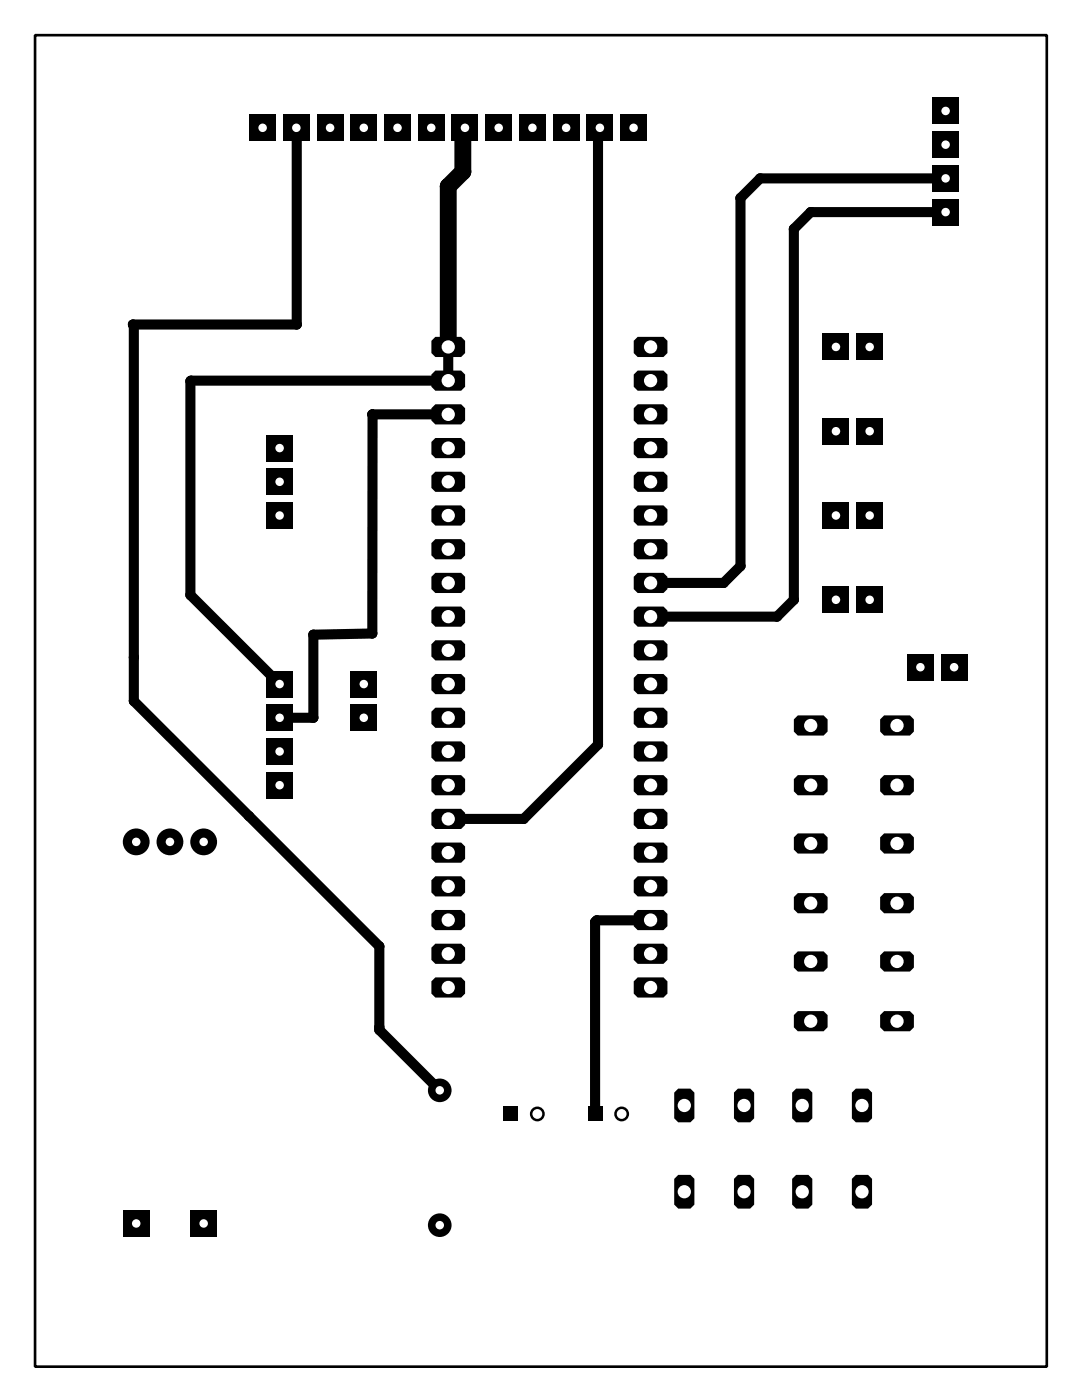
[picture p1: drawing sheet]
<svg xmlns="http://www.w3.org/2000/svg" width="81mm" height="105mm" viewBox="0 0 81 105" stroke-linecap="round" stroke-linejoin="round" font-family="sans-serif">
<path d="M22.3 9.6l-.2 .4 .2 .2v14.2h-12.3l.1 .1v28.3l18.5 18.5v6.3l4.5 4.5M45.2 9.6l-.2 .2v46.3l-5.6 5.6h-5.6M71.2 13.4h-14l-1.4 1.5v27.7l-1.3 1.3h-5.5M71.2 16h-10.1l-1.3 1.2v28l-1.3 1.3h-9.5M28 31.2h.1M28 31.2h5.8M28.1 31.2l-.1 16.5-4.4 .1v6.3h-2.5M33.8 26.1v2.6h-19.5v16.1l6.8 6.7M49 69.3h-4.1l-.1 .2v14.4M49 69.3h.1" fill="none" stroke="#000" stroke-width=".76"/>
<g fill="#000">
<circle cx="22.1" cy="10" r=".38"/>
<circle cx="22.3" cy="10.2" r=".38"/>
<circle cx="33.8" cy="14" r=".63"/>
<circle cx="34.9" cy="9.8" r=".63"/>
<circle cx="34.9" cy="12.9" r=".63"/>
<circle cx="45" cy="9.8" r=".38"/>
<circle cx="55.8" cy="14.9" r=".38"/>
<circle cx="57.2" cy="13.4" r=".38"/>
<circle cx="59.8" cy="17.2" r=".38"/>
<circle cx="61.1" cy="16" r=".38"/>
<circle cx="10" cy="24.4" r=".38"/>
<circle cx="10.1" cy="24.5" r=".38"/>
<circle cx="14.3" cy="28.7" r=".38"/>
<circle cx="14.4" cy="28.7" r=".38"/>
<circle cx="22.3" cy="24.4" r=".38"/>
<circle cx="28" cy="31.2" r=".38"/>
<circle cx="28.1" cy="31.2" r=".38"/>
<circle cx="10.1" cy="52.8" r=".38"/>
<circle cx="10.1" cy="49.5" r=".38"/>
<circle cx="14.3" cy="44.8" r=".38"/>
<circle cx="23.6" cy="54.1" r=".38"/>
<circle cx="23.6" cy="47.8" r=".38"/>
<circle cx="28" cy="47.7" r=".38"/>
<circle cx="45" cy="56.1" r=".38"/>
<circle cx="54.5" cy="43.9" r=".38"/>
<circle cx="55.8" cy="42.6" r=".38"/>
<circle cx="58.5" cy="46.5" r=".38"/>
<circle cx="59.8" cy="45.2" r=".38"/>
<circle cx="18.8" cy="61.5" r=".38"/>
<circle cx="28.6" cy="77.6" r=".38"/>
<circle cx="28.6" cy="77.4" r=".38"/>
<circle cx="28.6" cy="71.3" r=".38"/>
<circle cx="39.4" cy="61.7" r=".38"/>
<circle cx="44.8" cy="69.5" r=".38"/>
<circle cx="44.9" cy="69.3" r=".38"/>
<circle cx="49" cy="69.3" r=".38"/>
</g>
<path d="M35 9.6l-.1 .2v3.1l-1.1 1.1v12.1" fill="none" stroke="#000" stroke-width="1.3"/>
<path d="M46.7 8.6h2v2h-2z" fill="#000"/>
<circle cx="47.7" cy="9.6" r=".32" fill="#fff"/>
<path d="M44.2 8.6h2v2h-2z" fill="#000"/>
<circle cx="45.2" cy="9.6" r=".32" fill="#fff"/>
<path d="M41.6 8.6h2v2h-2z" fill="#000"/>
<circle cx="42.6" cy="9.6" r=".32" fill="#fff"/>
<path d="M39.1 8.6h2v2h-2z" fill="#000"/>
<circle cx="40.1" cy="9.6" r=".32" fill="#fff"/>
<path d="M36.5 8.6h2.1v2h-2.1z" fill="#000"/>
<circle cx="37.6" cy="9.6" r=".32" fill="#fff"/>
<path d="M34 8.6h2v2h-2z" fill="#000"/>
<circle cx="35" cy="9.6" r=".32" fill="#fff"/>
<path d="M31.5 8.6h2v2h-2z" fill="#000"/>
<circle cx="32.5" cy="9.6" r=".32" fill="#fff"/>
<path d="M28.9 8.6h2v2h-2z" fill="#000"/>
<circle cx="29.9" cy="9.6" r=".32" fill="#fff"/>
<path d="M26.4 8.6h2v2h-2z" fill="#000"/>
<circle cx="27.4" cy="9.6" r=".32" fill="#fff"/>
<path d="M23.8 8.6h2.1v2h-2.1z" fill="#000"/>
<circle cx="24.9" cy="9.6" r=".32" fill="#fff"/>
<path d="M21.3 8.6h2v2h-2z" fill="#000"/>
<circle cx="22.3" cy="9.6" r=".32" fill="#fff"/>
<path d="M18.8 8.6h2v2h-2z" fill="#000"/>
<circle cx="19.8" cy="9.6" r=".32" fill="#fff"/>
<path d="M48 25.4h2l.3 .3v.9l-.3 .3h-2l-.3-.3v-.9z" fill-rule="evenodd" fill="#000"/>
<circle cx="49" cy="26.1" r=".5" fill="#fff"/>
<path d="M48 27.9h2l.3 .3v.9l-.3 .3h-2l-.3-.3v-.9z" fill-rule="evenodd" fill="#000"/>
<circle cx="49" cy="28.7" r=".5" fill="#fff"/>
<path d="M48 30.5h2l.3 .3v.9l-.3 .3h-2l-.3-.3v-.9z" fill-rule="evenodd" fill="#000"/>
<circle cx="49" cy="31.2" r=".5" fill="#fff"/>
<path d="M48 33h2l.3 .3v.9l-.3 .3h-2l-.3-.3v-.9z" fill-rule="evenodd" fill="#000"/>
<circle cx="49" cy="33.8" r=".5" fill="#fff"/>
<path d="M48 35.5h2l.3 .3v1l-.3 .3h-2l-.3-.3v-1z" fill-rule="evenodd" fill="#000"/>
<circle cx="49" cy="36.3" r=".5" fill="#fff"/>
<path d="M48 38.1h2l.3 .3v.9l-.3 .3h-2l-.3-.3v-.9z" fill-rule="evenodd" fill="#000"/>
<circle cx="49" cy="38.8" r=".5" fill="#fff"/>
<path d="M48 40.6h2l.3 .3v.9l-.3 .3h-2l-.3-.3v-.9z" fill-rule="evenodd" fill="#000"/>
<circle cx="49" cy="41.4" r=".5" fill="#fff"/>
<path d="M48 43.2h2l.3 .3v.9l-.3 .3h-2l-.3-.3v-.9z" fill-rule="evenodd" fill="#000"/>
<circle cx="49" cy="43.9" r=".5" fill="#fff"/>
<path d="M48 45.7h2l.3 .3v.9l-.3 .3h-2l-.3-.3v-.9z" fill-rule="evenodd" fill="#000"/>
<circle cx="49" cy="46.5" r=".5" fill="#fff"/>
<path d="M48 48.2h2l.3 .3v1l-.3 .3h-2l-.3-.3v-1z" fill-rule="evenodd" fill="#000"/>
<circle cx="49" cy="49" r=".5" fill="#fff"/>
<path d="M48 50.8h2l.3 .3v.9l-.3 .3h-2l-.3-.3v-.9z" fill-rule="evenodd" fill="#000"/>
<circle cx="49" cy="51.5" r=".5" fill="#fff"/>
<path d="M48 53.3h2l.3 .3v.9l-.3 .3h-2l-.3-.3v-.9z" fill-rule="evenodd" fill="#000"/>
<circle cx="49" cy="54.1" r=".5" fill="#fff"/>
<path d="M48 55.9h2l.3 .3v.9l-.3 .3h-2l-.3-.3v-.9z" fill-rule="evenodd" fill="#000"/>
<circle cx="49" cy="56.6" r=".5" fill="#fff"/>
<path d="M48 58.4h2l.3 .3v.9l-.3 .3h-2l-.3-.3v-.9z" fill-rule="evenodd" fill="#000"/>
<circle cx="49" cy="59.2" r=".5" fill="#fff"/>
<path d="M48 60.9h2l.3 .3v1l-.3 .3h-2l-.3-.3v-1z" fill-rule="evenodd" fill="#000"/>
<circle cx="49" cy="61.7" r=".5" fill="#fff"/>
<path d="M48 63.5h2l.3 .3v.9l-.3 .3h-2l-.3-.3v-.9z" fill-rule="evenodd" fill="#000"/>
<circle cx="49" cy="64.2" r=".5" fill="#fff"/>
<path d="M48 66h2l.3 .3v.9l-.3 .3h-2l-.3-.3v-.9z" fill-rule="evenodd" fill="#000"/>
<circle cx="49" cy="66.8" r=".5" fill="#fff"/>
<path d="M48 68.6h2l.3 .3v.9l-.3 .3h-2l-.3-.3v-.9z" fill-rule="evenodd" fill="#000"/>
<circle cx="49" cy="69.3" r=".5" fill="#fff"/>
<path d="M48 71.1h2l.3 .3v.9l-.3 .3h-2l-.3-.3v-.9z" fill-rule="evenodd" fill="#000"/>
<circle cx="49" cy="71.9" r=".5" fill="#fff"/>
<path d="M48 73.6h2l.3 .3v1l-.3 .3h-2l-.3-.3v-1z" fill-rule="evenodd" fill="#000"/>
<circle cx="49" cy="74.4" r=".5" fill="#fff"/>
<path d="M32.8 73.6h1.9l.3 .3v1l-.3 .3h-1.9l-.3-.3v-1z" fill-rule="evenodd" fill="#000"/>
<circle cx="33.8" cy="74.4" r=".5" fill="#fff"/>
<path d="M32.8 71.1h1.9l.3 .3v.9l-.3 .3h-1.9l-.3-.3v-.9z" fill-rule="evenodd" fill="#000"/>
<circle cx="33.8" cy="71.9" r=".5" fill="#fff"/>
<path d="M32.8 68.6h1.9l.3 .3v.9l-.3 .3h-1.9l-.3-.3v-.9z" fill-rule="evenodd" fill="#000"/>
<circle cx="33.8" cy="69.3" r=".5" fill="#fff"/>
<path d="M32.8 66h1.9l.3 .3v.9l-.3 .3h-1.9l-.3-.3v-.9z" fill-rule="evenodd" fill="#000"/>
<circle cx="33.8" cy="66.8" r=".5" fill="#fff"/>
<path d="M32.8 63.5h1.9l.3 .3v.9l-.3 .3h-1.9l-.3-.3v-.9z" fill-rule="evenodd" fill="#000"/>
<circle cx="33.8" cy="64.2" r=".5" fill="#fff"/>
<path d="M32.8 60.9h1.9l.3 .3v1l-.3 .3h-1.9l-.3-.3v-1z" fill-rule="evenodd" fill="#000"/>
<circle cx="33.8" cy="61.7" r=".5" fill="#fff"/>
<path d="M32.8 58.4h1.9l.3 .3v.9l-.3 .3h-1.9l-.3-.3v-.9z" fill-rule="evenodd" fill="#000"/>
<circle cx="33.8" cy="59.2" r=".5" fill="#fff"/>
<path d="M32.8 55.9h1.9l.3 .3v.9l-.3 .3h-1.9l-.3-.3v-.9z" fill-rule="evenodd" fill="#000"/>
<circle cx="33.8" cy="56.6" r=".5" fill="#fff"/>
<path d="M32.8 53.3h1.9l.3 .3v.9l-.3 .3h-1.9l-.3-.3v-.9z" fill-rule="evenodd" fill="#000"/>
<circle cx="33.8" cy="54.1" r=".5" fill="#fff"/>
<path d="M32.8 50.8h1.9l.3 .3v.9l-.3 .3h-1.9l-.3-.3v-.9z" fill-rule="evenodd" fill="#000"/>
<circle cx="33.8" cy="51.5" r=".5" fill="#fff"/>
<path d="M32.8 48.2h1.9l.3 .3v1l-.3 .3h-1.9l-.3-.3v-1z" fill-rule="evenodd" fill="#000"/>
<circle cx="33.8" cy="49" r=".5" fill="#fff"/>
<path d="M32.8 45.7h1.9l.3 .3v.9l-.3 .3h-1.9l-.3-.3v-.9z" fill-rule="evenodd" fill="#000"/>
<circle cx="33.8" cy="46.5" r=".5" fill="#fff"/>
<path d="M32.8 43.2h1.9l.3 .3v.9l-.3 .3h-1.9l-.3-.3v-.9z" fill-rule="evenodd" fill="#000"/>
<circle cx="33.8" cy="43.9" r=".5" fill="#fff"/>
<path d="M32.8 40.6h1.9l.3 .3v.9l-.3 .3h-1.9l-.3-.3v-.9z" fill-rule="evenodd" fill="#000"/>
<circle cx="33.8" cy="41.4" r=".5" fill="#fff"/>
<path d="M32.8 38.1h1.9l.3 .3v.9l-.3 .3h-1.9l-.3-.3v-.9z" fill-rule="evenodd" fill="#000"/>
<circle cx="33.8" cy="38.8" r=".5" fill="#fff"/>
<path d="M32.8 35.5h1.9l.3 .3v1l-.3 .3h-1.9l-.3-.3v-1z" fill-rule="evenodd" fill="#000"/>
<circle cx="33.8" cy="36.3" r=".5" fill="#fff"/>
<path d="M32.8 33h1.9l.3 .3v.9l-.3 .3h-1.9l-.3-.3v-.9z" fill-rule="evenodd" fill="#000"/>
<circle cx="33.8" cy="33.8" r=".5" fill="#fff"/>
<path d="M32.8 30.5h1.9l.3 .3v.9l-.3 .3h-1.9l-.3-.3v-.9z" fill-rule="evenodd" fill="#000"/>
<circle cx="33.8" cy="31.2" r=".5" fill="#fff"/>
<path d="M32.8 27.9h1.9l.3 .3v.9l-.3 .3h-1.9l-.3-.3v-.9z" fill-rule="evenodd" fill="#000"/>
<circle cx="33.8" cy="28.7" r=".5" fill="#fff"/>
<path d="M32.8 25.4h1.9l.3 .3v.9l-.3 .3h-1.9l-.3-.3v-.9z" fill-rule="evenodd" fill="#000"/>
<circle cx="33.8" cy="26.1" r=".5" fill="#fff"/>
<path d="M70.2 7.3h2v2.1h-2z" fill="#000"/>
<circle cx="71.2" cy="8.4" r=".32" fill="#fff"/>
<path d="M70.2 9.9h2v2h-2z" fill="#000"/>
<circle cx="71.2" cy="10.9" r=".32" fill="#fff"/>
<path d="M70.2 12.4h2v2h-2z" fill="#000"/>
<circle cx="71.2" cy="13.4" r=".32" fill="#fff"/>
<path d="M70.2 15h2v2h-2z" fill="#000"/>
<circle cx="71.2" cy="16" r=".32" fill="#fff"/>
<path d="M14.3 91.2h2v2h-2z" fill="#000"/>
<circle cx="15.3" cy="92.2" r=".32" fill="#fff"/>
<path d="M9.2 91.2h2.1v2h-2.1z" fill="#000"/>
<circle cx="10.3" cy="92.2" r=".32" fill="#fff"/>
<circle cx="10.3" cy="63.4" r="1.01" fill="#000"/>
<circle cx="10.3" cy="63.4" r=".32" fill="#fff"/>
<circle cx="15.3" cy="63.4" r="1.01" fill="#000"/>
<circle cx="15.3" cy="63.4" r=".32" fill="#fff"/>
<circle cx="12.8" cy="63.4" r="1.01" fill="#000"/>
<circle cx="12.8" cy="63.4" r=".32" fill="#fff"/>
<path d="M61.9 25.1h2.1v2h-2.1z" fill="#000"/>
<circle cx="63" cy="26.1" r=".32" fill="#fff"/>
<path d="M64.5 25.1h2v2h-2z" fill="#000"/>
<circle cx="65.5" cy="26.1" r=".32" fill="#fff"/>
<path d="M61.9 44.2h2.1v2h-2.1z" fill="#000"/>
<circle cx="63" cy="45.2" r=".32" fill="#fff"/>
<path d="M64.5 44.2h2v2h-2z" fill="#000"/>
<circle cx="65.5" cy="45.2" r=".32" fill="#fff"/>
<path d="M61.9 37.8h2.1v2h-2.1z" fill="#000"/>
<circle cx="63" cy="38.8" r=".32" fill="#fff"/>
<path d="M64.5 37.8h2v2h-2z" fill="#000"/>
<circle cx="65.5" cy="38.8" r=".32" fill="#fff"/>
<path d="M61.9 31.5h2.1v2h-2.1z" fill="#000"/>
<circle cx="63" cy="32.5" r=".32" fill="#fff"/>
<path d="M64.5 31.5h2v2h-2z" fill="#000"/>
<circle cx="65.5" cy="32.5" r=".32" fill="#fff"/>
<path d="M66.6 53.9h1.9l.3 .3v.9l-.3 .3h-1.9l-.3-.3v-.9z" fill-rule="evenodd" fill="#000"/>
<circle cx="67.6" cy="54.7" r=".5" fill="#fff"/>
<path d="M60.1 53.9h1.9l.3 .3v.9l-.3 .3h-1.9l-.3-.3v-.9z" fill-rule="evenodd" fill="#000"/>
<circle cx="61.1" cy="54.7" r=".5" fill="#fff"/>
<path d="M66.6 58.4h1.9l.3 .3v.9l-.3 .3h-1.9l-.3-.3v-.9z" fill-rule="evenodd" fill="#000"/>
<circle cx="67.6" cy="59.2" r=".5" fill="#fff"/>
<path d="M60.1 58.4h1.9l.3 .3v.9l-.3 .3h-1.9l-.3-.3v-.9z" fill-rule="evenodd" fill="#000"/>
<circle cx="61.1" cy="59.2" r=".5" fill="#fff"/>
<path d="M66.6 62.8h1.9l.3 .3v.9l-.3 .3h-1.9l-.3-.3v-.9z" fill-rule="evenodd" fill="#000"/>
<circle cx="67.6" cy="63.5" r=".5" fill="#fff"/>
<path d="M60.1 62.8h1.9l.3 .3v.9l-.3 .3h-1.9l-.3-.3v-.9z" fill-rule="evenodd" fill="#000"/>
<circle cx="61.1" cy="63.5" r=".5" fill="#fff"/>
<path d="M66.6 67.3h1.9l.3 .3v.9l-.3 .3h-1.9l-.3-.3v-.9z" fill-rule="evenodd" fill="#000"/>
<circle cx="67.6" cy="68" r=".5" fill="#fff"/>
<path d="M60.1 67.3h1.9l.3 .3v.9l-.3 .3h-1.9l-.3-.3v-.9z" fill-rule="evenodd" fill="#000"/>
<circle cx="61.1" cy="68" r=".5" fill="#fff"/>
<path d="M66.6 71.7h1.9l.3 .3v.9l-.3 .3h-1.9l-.3-.3v-.9z" fill-rule="evenodd" fill="#000"/>
<circle cx="67.6" cy="72.4" r=".5" fill="#fff"/>
<path d="M60.1 71.7h1.9l.3 .3v.9l-.3 .3h-1.9l-.3-.3v-.9z" fill-rule="evenodd" fill="#000"/>
<circle cx="61.1" cy="72.4" r=".5" fill="#fff"/>
<path d="M66.6 76.2h1.9l.3 .3v.9l-.3 .3h-1.9l-.3-.3v-.9z" fill-rule="evenodd" fill="#000"/>
<circle cx="67.6" cy="76.9" r=".5" fill="#fff"/>
<path d="M60.1 76.2h1.9l.3 .3v.9l-.3 .3h-1.9l-.3-.3v-.9z" fill-rule="evenodd" fill="#000"/>
<circle cx="61.1" cy="76.9" r=".5" fill="#fff"/>
<path d="M60 82h.9l.3 .3v2l-.3 .3h-.9l-.3-.3v-2z" fill-rule="evenodd" fill="#000"/>
<circle cx="60.4" cy="83.3" r=".5" fill="#fff"/>
<path d="M60 88.5h.9l.3 .3v2l-.3 .3h-.9l-.3-.3v-2z" fill-rule="evenodd" fill="#000"/>
<circle cx="60.4" cy="89.8" r=".5" fill="#fff"/>
<path d="M64.5 82h.9l.3 .3v2l-.3 .3h-.9l-.3-.3v-2z" fill-rule="evenodd" fill="#000"/>
<circle cx="64.9" cy="83.3" r=".5" fill="#fff"/>
<path d="M64.5 88.5h.9l.3 .3v2l-.3 .3h-.9l-.3-.3v-2z" fill-rule="evenodd" fill="#000"/>
<circle cx="64.9" cy="89.8" r=".5" fill="#fff"/>
<path d="M55.6 88.5h.9l.3 .3v2l-.3 .3h-.9l-.3-.3v-2z" fill-rule="evenodd" fill="#000"/>
<circle cx="56" cy="89.8" r=".5" fill="#fff"/>
<path d="M55.6 82h.9l.3 .3v2l-.3 .3h-.9l-.3-.3v-2z" fill-rule="evenodd" fill="#000"/>
<circle cx="56" cy="83.3" r=".5" fill="#fff"/>
<path d="M51.1 88.5h.9l.3 .3v2l-.3 .3h-.9l-.3-.3v-2z" fill-rule="evenodd" fill="#000"/>
<circle cx="51.5" cy="89.8" r=".5" fill="#fff"/>
<path d="M51.1 82h.9l.3 .3v2l-.3 .3h-.9l-.3-.3v-2z" fill-rule="evenodd" fill="#000"/>
<circle cx="51.5" cy="83.3" r=".5" fill="#fff"/>
<path d="M68.3 49.3h2v2h-2z" fill="#000"/>
<circle cx="69.3" cy="50.3" r=".32" fill="#fff"/>
<path d="M70.8 49.3h2.1v2h-2.1z" fill="#000"/>
<circle cx="71.9" cy="50.3" r=".32" fill="#fff"/>
<path d="M20 32.7h2.1v2.1h-2.1z" fill="#000"/>
<circle cx="21.1" cy="33.8" r=".32" fill="#fff"/>
<path d="M20 35.3h2.1v2h-2.1z" fill="#000"/>
<circle cx="21.1" cy="36.3" r=".32" fill="#fff"/>
<path d="M20 37.8h2.1v2h-2.1z" fill="#000"/>
<circle cx="21.1" cy="38.8" r=".32" fill="#fff"/>
<path d="M20 50.5h2.1v2h-2.1z" fill="#000"/>
<circle cx="21.1" cy="51.5" r=".32" fill="#fff"/>
<path d="M20 53.1h2.1v2h-2.1z" fill="#000"/>
<circle cx="21.1" cy="54.1" r=".32" fill="#fff"/>
<path d="M20 55.6h2.1v2h-2.1z" fill="#000"/>
<circle cx="21.1" cy="56.6" r=".32" fill="#fff"/>
<path d="M20 58.1h2.1v2.1h-2.1z" fill="#000"/>
<circle cx="21.1" cy="59.2" r=".32" fill="#fff"/>
<path d="M37.9 83.4h1.1v1.1h-1.1z" fill="#000"/>
<circle cx="40.5" cy="83.9" r=".56" fill="#000"/>
<circle cx="40.5" cy="83.9" r=".37" fill="#fff"/>
<path d="M26.4 50.5h2v2h-2z" fill="#000"/>
<circle cx="27.4" cy="51.5" r=".32" fill="#fff"/>
<path d="M26.4 53.1h2v2h-2z" fill="#000"/>
<circle cx="27.4" cy="54.1" r=".32" fill="#fff"/>
<circle cx="33.1" cy="82.2" r=".89" fill="#000"/>
<circle cx="33.1" cy="82.1" r=".32" fill="#fff"/>
<circle cx="33.1" cy="92.3" r=".89" fill="#000"/>
<circle cx="33.1" cy="92.3" r=".32" fill="#fff"/>
<path d="M44.3 83.4h1.1v1.1h-1.1z" fill="#000"/>
<circle cx="46.8" cy="83.9" r=".56" fill="#000"/>
<circle cx="46.8" cy="83.9" r=".37" fill="#fff"/>
<path d="M2.6 2.6h76.2v100.4h-76.2z" fill="none" stroke="#000" stroke-width=".2"/>
</svg>
